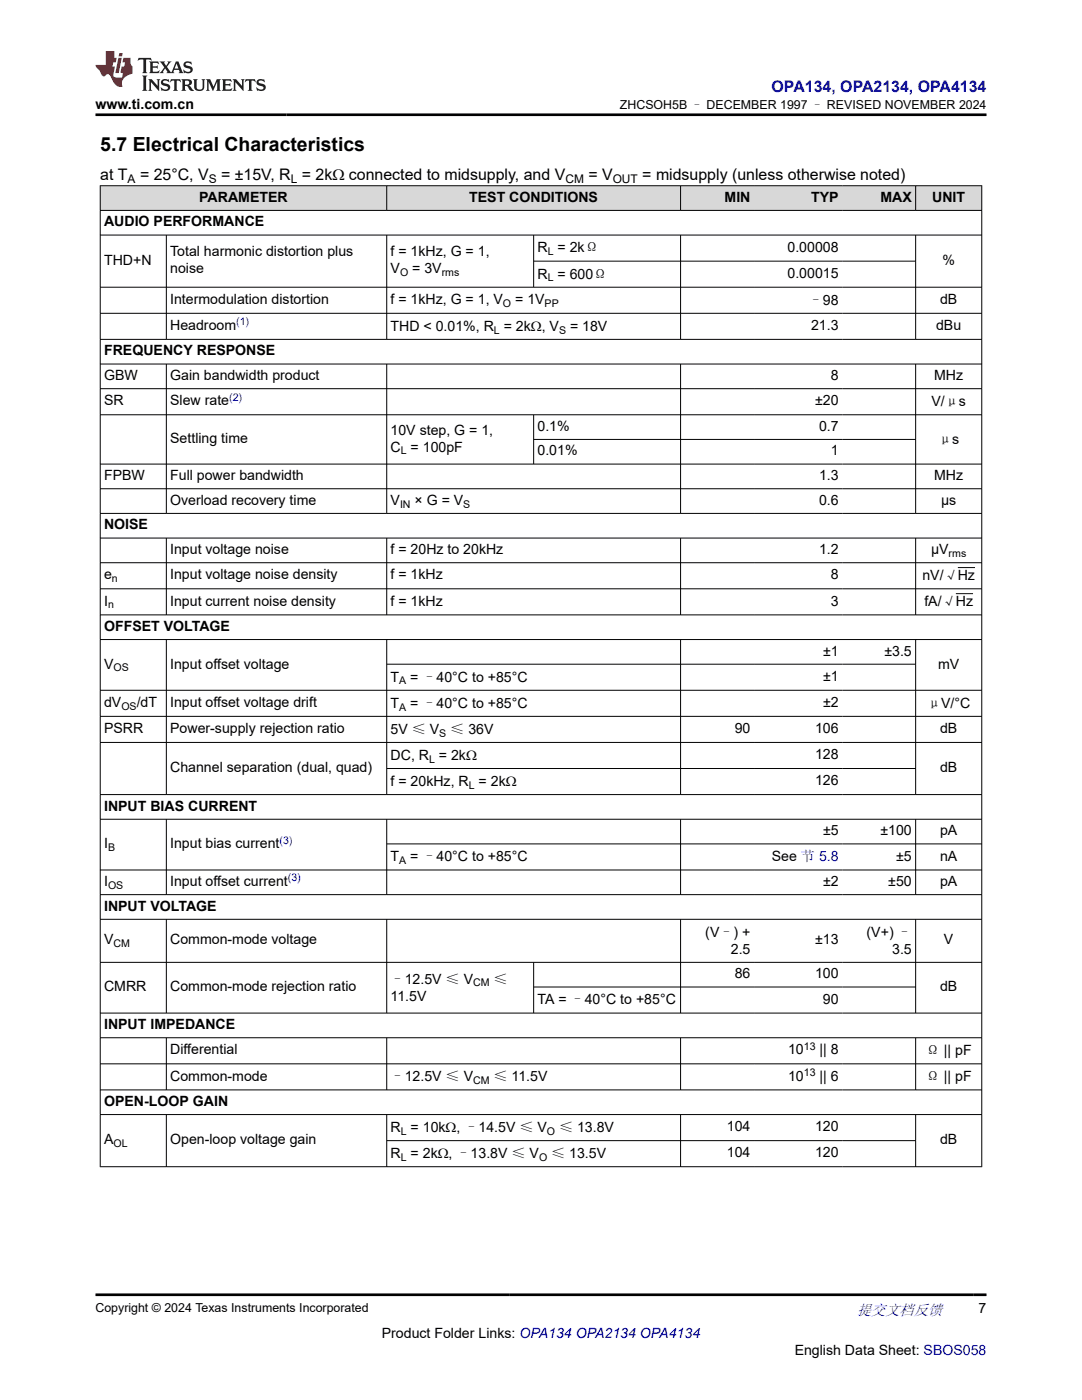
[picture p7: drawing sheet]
<svg xmlns="http://www.w3.org/2000/svg" width="216mm" height="279mm" viewBox="0 0 216 279" stroke-linecap="round" stroke-linejoin="round" font-family="sans-serif">
<defs><g id="words">
<text font-size="3.9" x="20" y="30.1">5.7 Electrical Characteristics</text>
<text font-size="3.2" fill="#00f" x="154" y="18.3">OPA134, OPA2134, OPA4134</text>
<g font-size="3.2">
<text x="20" y="35.9">at T</text>
<text x="27.9" y="35.9">= 25°C, V</text>
<text x="44.1" y="35.9">= ±15V, R = 2kΩ connected to midsupply, and V</text>
<text x="117.4" y="35.9">= V</text>
<text x="128.2" y="35.9">= midsupply (unless otherwise noted)</text>
</g>
<text font-size="3" fill="#00f" x="171" y="262.4">提交文档反馈</text>
<g font-size="2.8">
<text x="19" y="21.7">www.ti.com.cn</text>
<text x="39.8" y="40.3">PARAMETER</text>
<text x="93.6" y="40.3">TEST CONDITIONS</text>
<text x="144.6" y="40.3">MIN</text>
<text x="161.9" y="40.3">TYP</text>
<text x="175.7" y="40.3">MAX</text>
<text x="186" y="40.3">UNIT</text>
<text x="20.8" y="45.2">AUDIO PERFORMANCE</text>
<text x="20.8" y="52.8">THD+N</text>
<text x="34" y="51.2">Total harmonic distortion plus</text>
<text x="77.9" y="51.2">f = 1kHz, G = 1,</text>
<text x="107.3" y="50.4">R = 2kΩ</text>
<text x="157.1" y="50.2">0.00008</text>
<text x="188" y="52.8">%</text>
<text x="34" y="54.5">noise</text>
<text x="77.9" y="54.5">V</text>
<text x="82.2" y="54.5">= 3V</text>
<text x="107.3" y="55.6">R = 600Ω</text>
<text x="157.1" y="55.4">0.00015</text>
<text x="34" y="60.7">Intermodulation distortion</text>
<text x="34" y="65.9">Headroom</text>
<text x="77.9" y="60.7">f = 1kHz, G = 1, V</text>
<text x="77.9" y="66">THD &lt; 0.01%, R = 2kΩ, V</text>
<text x="102.8" y="60.7">= 1V</text>
<text x="113.7" y="66">= 18V</text>
<text x="161.4" y="60.8">–98</text>
<text x="161.8" y="65.9">21.3</text>
<text x="186.8" y="65.9">dBu</text>
<text x="187.6" y="60.7">dB</text>
<text x="20.8" y="70.9">FREQUENCY RESPONSE</text>
<text x="20.8" y="75.8">GBW</text>
<text x="34" y="75.8">Gain bandwidth product</text>
<text x="165.8" y="75.8">8</text>
<text x="186.4" y="75.8">MHz</text>
<text x="20.8" y="80.9">SR</text>
<text x="34" y="80.9">Slew rate</text>
<text x="162.7" y="80.9">±20</text>
<text x="185.9" y="81">V/μs</text>
<text x="34" y="88.4">Settling time</text>
<text x="77.9" y="86.7">10V step, G = 1,</text>
<text x="107.3" y="86">0.1%</text>
<text x="163.4" y="86">0.7</text>
<text x="187.2" y="88.6">μs</text>
<text x="20.8" y="95.8">FPBW</text>
<text x="34" y="95.8">Full power bandwidth</text>
<text x="77.9" y="90.1">C = 100pF</text>
<text x="107.3" y="90.9">0.01%</text>
<text x="163.4" y="95.8">1.3</text>
<text x="165.8" y="90.9">1</text>
<text x="186.4" y="95.8">MHz</text>
<text x="34" y="100.7">Overload recovery time</text>
<text x="77.9" y="100.7">V</text>
<text x="82.7" y="100.7">× G = V</text>
<text x="163.4" y="100.7">0.6</text>
<text x="187.8" y="100.7">µs</text>
<text x="20.8" y="105.7">NOISE</text>
<text x="34" y="110.6">Input voltage noise</text>
<text x="77.9" y="110.6">f = 20Hz to 20kHz</text>
<text x="163.4" y="110.6">1.2</text>
<text x="185.8" y="110.6">µV</text>
<text x="20.8" y="115.6">e</text>
<text x="34" y="115.6">Input voltage noise density</text>
<text x="77.9" y="115.6">f = 1kHz</text>
<text x="165.8" y="115.6">8</text>
<text x="184.1" y="115.8">nV/√Hz</text>
<text x="20.8" y="120.8">I</text>
<text x="20.8" y="125.9">OFFSET VOLTAGE</text>
<text x="34" y="120.8">Input current noise density</text>
<text x="77.9" y="120.8">f = 1kHz</text>
<text x="165.8" y="120.8">3</text>
<text x="184.4" y="121">fA/√Hz</text>
<text x="164.2" y="130.8">±1</text>
<text x="176.5" y="130.8">±3.5</text>
<text x="20.8" y="133.4">V</text>
<text x="34" y="133.4">Input offset voltage</text>
<text x="77.9" y="136">T</text>
<text x="81.9" y="136">= –40°C to +85°C</text>
<text x="164.2" y="135.9">±1</text>
<text x="187.2" y="133.4">mV</text>
<text x="20.8" y="141.1">dV</text>
<text x="27.3" y="141.1">/dT</text>
<text x="34" y="141.1">Input offset voltage drift</text>
<text x="77.9" y="141.2">T</text>
<text x="81.9" y="141.2">= –40°C to +85°C</text>
<text x="164.2" y="141.1">±2</text>
<text x="185" y="141.2">μV/°C</text>
<text x="20.8" y="146.3">PSRR</text>
<text x="34" y="146.3">Power-supply rejection ratio</text>
<text x="77.9" y="146.4">5V ≤ V</text>
<text x="89.9" y="146.4">≤ 36V</text>
<text x="146.6" y="146.3">90</text>
<text x="162.6" y="146.3">106</text>
<text x="187.6" y="146.3">dB</text>
<text x="34" y="154.1">Channel separation (dual, quad)</text>
<text x="77.9" y="151.6">DC, R = 2kΩ</text>
<text x="162.6" y="151.5">128</text>
<text x="187.6" y="154.1">dB</text>
<text x="20.8" y="161.8">INPUT BIAS CURRENT</text>
<text x="77.9" y="156.8">f = 20kHz, R = 2kΩ</text>
<text x="162.6" y="156.7">126</text>
<text x="164.2" y="166.7">±5</text>
<text x="175.7" y="166.7">±100</text>
<text x="187.6" y="166.7">pA</text>
<text x="20.8" y="169.3">I</text>
<text x="34" y="169.3">Input bias current</text>
<text x="77.9" y="171.9">T</text>
<text x="81.9" y="171.9">= –40°C to +85°C</text>
<text x="154" y="171.9">See 节 5.8</text>
<text x="178.8" y="171.8">±5</text>
<text x="187.6" y="171.8">nA</text>
<text x="20.8" y="176.8">I</text>
<text x="34" y="176.8">Input offset current</text>
<text x="164.2" y="176.8">±2</text>
<text x="177.3" y="176.8">±50</text>
<text x="187.6" y="176.8">pA</text>
<text x="20.8" y="181.7">INPUT VOLTAGE</text>
<text x="20.8" y="188.5">V</text>
<text x="34" y="188.5">Common-mode voltage</text>
<text x="140.7" y="186.9">(V–) +</text>
<text x="145.8" y="190.3">2.5</text>
<text x="162.7" y="188.5">±13</text>
<text x="172.9" y="186.9">(V+) –</text>
<text x="178" y="190.3">3.5</text>
<text x="188.4" y="188.5">V</text>
<text x="20.8" y="197.9">CMRR</text>
<text x="34" y="197.9">Common-mode rejection ratio</text>
<text x="77.9" y="196.3">–12.5V ≤ V</text>
<text x="98.5" y="196.3">≤</text>
<text x="146.6" y="195.2">86</text>
<text x="162.6" y="195.2">100</text>
<text x="187.6" y="197.9">dB</text>
<text x="77.9" y="199.7">11.5V</text>
<text x="107.3" y="200.5">TA = –40°C to +85°C</text>
<text x="164.2" y="200.3">90</text>
<text x="20.8" y="205.4">INPUT IMPEDANCE</text>
<text x="34" y="210.4">Differential</text>
<text x="34" y="215.6">Common-mode</text>
<text x="77.9" y="215.8">–12.5V ≤ V</text>
<text x="98.5" y="215.8">≤ 11.5V</text>
<text x="157.2" y="210.4">10</text>
<text x="157.2" y="215.6">10</text>
<text x="163.5" y="210.4">|| 8</text>
<text x="163.5" y="215.6">|| 6</text>
<text x="184.7" y="210.6">Ω || pF</text>
<text x="184.7" y="215.8">Ω || pF</text>
<text x="20.8" y="220.7">OPEN-LOOP GAIN</text>
<text x="77.9" y="225.9">R = 10kΩ, –14.5V ≤ V</text>
<text x="111.6" y="225.9">≤ 13.8V</text>
<text x="145" y="225.8">104</text>
<text x="162.6" y="225.8">120</text>
<text x="20.8" y="228.4">A</text>
<text x="34" y="228.4">Open-loop voltage gain</text>
<text x="77.9" y="231.1">R = 2kΩ, –13.8V ≤ V</text>
<text x="110" y="231.1">≤ 13.5V</text>
<text x="145" y="231">104</text>
<text x="162.6" y="231">120</text>
<text x="187.6" y="228.4">dB</text>
<text x="195.3" y="262.1">7</text>
<text x="76.2" y="266.9">Product Folder Links: OPA134 OPA2134 OPA4134</text>
<text x="158.6" y="270.3">English Data Sheet: SBOS058</text>
</g>
<g font-size="2.5">
<text x="123.7" y="21.8">ZHCSOH5B – DECEMBER 1997 – REVISED NOVEMBER 2024</text>
<text x="19" y="261.8">Copyright © 2024 Texas Instruments Incorporated</text>
</g>
<g font-size="2.4">
<text x="25.5" y="36.6">A</text>
<text x="41.7" y="36.6">S</text>
<text x="58" y="36.6">L</text>
<text x="112.8" y="36.6">CM</text>
<text x="122.3" y="36.6">OUT</text>
</g>
<g font-size="2.1">
<text x="109.3" y="51">L</text>
<text x="79.8" y="55.1">O</text>
<text x="88.1" y="55.1">rms</text>
<text x="109.3" y="56.2">L</text>
<text x="100.4" y="61.2">O</text>
<text x="108.7" y="61.2">PP</text>
<text x="98.6" y="66.6">L</text>
<text x="111.6" y="66.6">S</text>
<text x="80" y="90.7">L</text>
<text x="79.8" y="101.3">IN</text>
<text x="92.4" y="101.3">S</text>
<text x="189.3" y="111.1">rms</text>
<text x="22.3" y="116.2">n</text>
<text x="21.6" y="121.4">n</text>
<text x="22.6" y="134">OS</text>
<text x="79.7" y="136.6">A</text>
<text x="24.2" y="141.7">OS</text>
<text x="79.7" y="141.8">A</text>
<text x="87.7" y="147">S</text>
<text x="85.6" y="152.2">L</text>
<text x="93.5" y="157.4">L</text>
<text x="21.6" y="169.9">B</text>
<text x="79.7" y="172.5">A</text>
<text x="21.6" y="177.4">OS</text>
<text x="22.6" y="189.1">CM</text>
<text x="94.4" y="196.9">CM</text>
<text x="160.4" y="209.5">13</text>
<text x="160.4" y="214.7">13</text>
<text x="94.4" y="216.3">CM</text>
<text x="80" y="226.5">L</text>
<text x="109.1" y="226.5">O</text>
<text x="22.6" y="228.9">OL</text>
<text x="80" y="231.7">L</text>
<text x="107.6" y="231.7">O</text>
</g>
<g font-size="2.1" fill="#00f">
<text x="47.1" y="64.9">(1)</text>
<text x="45.7" y="80">(2)</text>
<text x="55.8" y="168.4">(3)</text>
<text x="57.4" y="175.9">(3)</text>
</g>
</g></defs>
<g fill="#d8d8d8">
<path d="M20 37.1h175.9v4.9h-175.9z" fill-rule="evenodd"/>
<path d="M20.1 37.1h57v4.8h-57z" fill-rule="evenodd"/>
<path d="M77.2 37.1h58.5v4.8h-58.5z" fill-rule="evenodd"/>
<path d="M135.9 37.1h14.6v4.8h-14.6z" fill-rule="evenodd"/>
<path d="M150.5 37.1h17.5v4.8h-17.5z" fill-rule="evenodd"/>
<path d="M168 37.1h14.6v4.8h-14.6z" fill-rule="evenodd"/>
<path d="M182.8 37.1h13v4.8h-13z" fill-rule="evenodd"/>
</g>
<g fill="none" stroke="#000" stroke-width=".2">
<path d="M19.9 37.1h176.1M20 37v195.9M77.2 37v5.1M135.8 37v5.1M182.7 37v5.1M195.9 37v195.9M19.9 42h176.1M19.9 46.9h176.1M19.9 57.3h176.1M33.2 46.9v20.9M77.2 46.9v20.9M106.5 46.9v10.5"/>
<path d="M106.5 52.1h76.3M135.8 46.9v20.9M182.7 46.9v20.9M19.9 62.5h176.1M19.9 67.7h176.1M19.9 72.7h176.1M19.9 77.6h176.1M33.2 72.7v29.8M77.2 72.7v29.8M135.8 72.7v29.8M182.7 72.7v29.8M19.9 82.8h176.1"/>
<path d="M19.9 92.6h176.1M19.9 97.5h176.1M106.5 82.8v9.9M106.5 87.7h76.3M19.9 102.5h176.1M19.9 107.4h176.1M19.9 112.3h176.1M19.9 117.5h176.1M33.2 107.4v15.4M77.2 107.4v15.4M135.8 107.4v15.4M182.7 107.4v15.4"/>
<path d="M190.7 118.5h3.5M191.1 113.3h3.5M19.9 122.7h176.1M19.9 127.6h176.1M19.9 137.8h176.1M33.2 127.6v31M77.2 127.6v31M77.2 132.6h105.6M135.8 127.6v31M182.7 127.6v31M19.9 143h176.1M19.9 148.2h176.1"/>
<path d="M19.9 158.6h176.1M77.2 153.4h105.6M19.9 163.5h176.1M19.9 173.6h176.1M19.9 178.5h176.1M33.2 163.5v15.1M77.2 163.5v15.1M77.2 168.4h118.8M135.8 163.5v15.1M182.7 163.5v15.1M19.9 183.5h176.1M19.9 192.1h176.1"/>
<path d="M33.2 183.5v18.7M77.2 183.5v18.7M106.5 192.1v10.1M106.5 197h76.3M135.8 183.5v18.7M182.7 183.5v18.7M19.9 202.2h176.1M19.9 207.1h176.1M19.9 212.3h176.1M19.9 217.5h176.1M33.2 207.1v10.5M77.2 207.1v10.5"/>
<path d="M135.8 207.1v10.5M182.7 207.1v10.5M19.9 222.4h176.1M19.9 232.8h176.1M33.2 222.4v10.5M77.2 222.4v10.5M77.2 227.6h105.6M135.8 222.4v10.5M182.7 222.4v10.5"/>
</g>
<path d="M27.7 11.6l-.2 .5 .5-.2h.6v.1v2.2l-.2 .4h1l-.2-.4v-2.2v-.1h.5l.5 .2-.1-.5zM29.8 12.3l.2 .4v1.5l-.2 .4h1.9l.1-.6a1.08 1.08 0 0 1-1.3 .2v-.7h.6l.4 .2v-.7l-.4 .2h-.6v-.5l.2-.2a1 1 0 0 1 1 .3l-.1-.5zM31.8 12.3l1 1.1-1 1.2h.9l-.2-.2 .4-.8 .5 .8-.2 .2h1.6l-.2-.2 .1-.5h1l.1 .5-.1 .2h.9l-.2-.3-.8-2h-.5l-1 2.2-.8-1.1 .9-1.1h-.8l.2 .2-.5 .6-.3-.6 .1-.2zM35.2 12.7l.4 1h-.8zM36.8 12.4a.65 .65 0 0 0-.2 .7 .65 .65 0 0 0 .6 .5l.7 .1 .1 .3a.79 .79 0 0 1-.7 .4 .79 .79 0 0 1-.7-.5l.1 .7 .2-.1a.93 .93 0 0 0 1.1 .1 .93 .93 0 0 0 .4-1 1.46 1.46 0 0 0-1.2-.6l-.1-.3a1.09 1.09 0 0 1 1.2 .2l-.2-.6-.1 .1-.6-.2zM28.4 15.1l.2 .4v2.2l-.2 .4h1l-.2-.4v-2.2l.2-.4zM29.6 15.8l.2 .4v1.5l-.2 .4h.8l-.3-.4v-1.3l1.7 1.8v-2l.2-.4h-.8l.2 .2 .1 1.1-1.2-1.3zM32.3 15.9a.65 .65 0 0 0-.2 .8 .65 .65 0 0 0 .7 .4l.6 .2 .1 .2a.79 .79 0 0 1-.7 .4 .79 .79 0 0 1-.7-.5l.1 .7 .2-.1a.93 .93 0 0 0 1.1 .1 .93 .93 0 0 0 .4-.9 1.46 1.46 0 0 0-1.2-.6l-.1-.4a1.09 1.09 0 0 1 1.2 .2l-.2-.6-.1 .1-.6-.1zM34.1 15.8l-.1 .6a.63 .63 0 0 1 .7-.3l.1 1.6-.3 .4h1l-.2-.4v-1.6a.66 .66 0 0 1 .8 .3l-.1-.6zM36.2 15.8l.2 .4v1.5l-.2 .4h.9l-.2-.2v-.7h.5l.1 .2a.79 .79 0 0 0 1.2 .6l-1-.9a.61 .61 0 0 0 .6-.6 .61 .61 0 0 0-.5-.7zM36.9 16.1h.2a.47 .47 0 0 1 .5 .1 .47 .47 0 0 1 .1 .5l-.2 .1-.6 .1zM38.5 15.8l.2 .2a2.27 2.27 0 0 0 .4 2 1.04 1.04 0 0 0 1.7-.7v-1.3l.2-.2h-.8l.2 .4v1.1a.6 .6 0 0 1-.6 .6 .6 .6 0 0 1-.6-.6v-1.1l.3-.4zM41.1 15.8l.2 .4v1.5l-.2 .4h.7l-.2-.4v-1.4l.9 1.9 .8-1.9v1.4l-.2 .4h1l-.3-.4v-1.5l.3-.4h-.8l-.7 1.5-.7-1.5zM44.3 15.8l.2 .4v1.5l-.2 .4h1.9l.1-.6a1.09 1.09 0 0 1-1.3 .2v-.7h.6l.4 .2v-.6l-.4 .2h-.6v-.6l.2-.1a1.01 1.01 0 0 1 1 .3l-.1-.6zM46.4 15.8l.3 .4v1.5l-.3 .4h.8l-.2-.4v-1.3l1.6 1.8v-2l.2-.4h-.7l.2 .2v1.1l-1.2-1.3zM49 15.8l-.1 .6a.63 .63 0 0 1 .8-.3v1.6l-.3 .4h1l-.2-.4v-1.6a.66 .66 0 0 1 .8 .3l-.1-.6zM51.4 15.9a.65 .65 0 0 0-.2 .8 .65 .65 0 0 0 .6 .4l.6 .2 .2 .2a.79 .79 0 0 1-.8 .4 .79 .79 0 0 1-.6-.5l.1 .7 .2-.1a.93 .93 0 0 0 1 .1 .93 .93 0 0 0 .5-.9 1.46 1.46 0 0 0-1.3-.6l-.1-.4a1.09 1.09 0 0 1 1.3 .2l-.2-.6-.2 .1-.5-.1z" fill="#231f20"/>
<path d="M21.1 10.2v2.8h-2.1l.1 .3 .9 1a.95 .95 0 0 0 .9 .9 .59 .59 0 0 1 .6-.4 .59 .59 0 0 1 .5 .4l.4 .7a1.59 1.59 0 0 0 2.1 1.4 1.61 1.61 0 0 1 1-2.3l1-.3-.1-1.5a1.59 1.59 0 0 1-.4-1.7h-1.4l-.2 .9h.5l-.1 .9h-.5l-.2 1v.2l.4 .1-.2 .9h-.6a.73 .73 0 0 1-1.1-.7l.3-1.5h-.5l.2-.9h.5l.2-.9h-.5v-1.3zM23.6 11.5l-.6 3.1h.7l.6-3.1zM23.8 10.6l-.1 .6h.7l.1-.6z" fill="#ed1c24"/>
<path d="M19 22.9h177.8M19 258.4h177.8" fill="none" stroke="#000" stroke-width=".53"/>
<use href="#words"/>
</svg>
